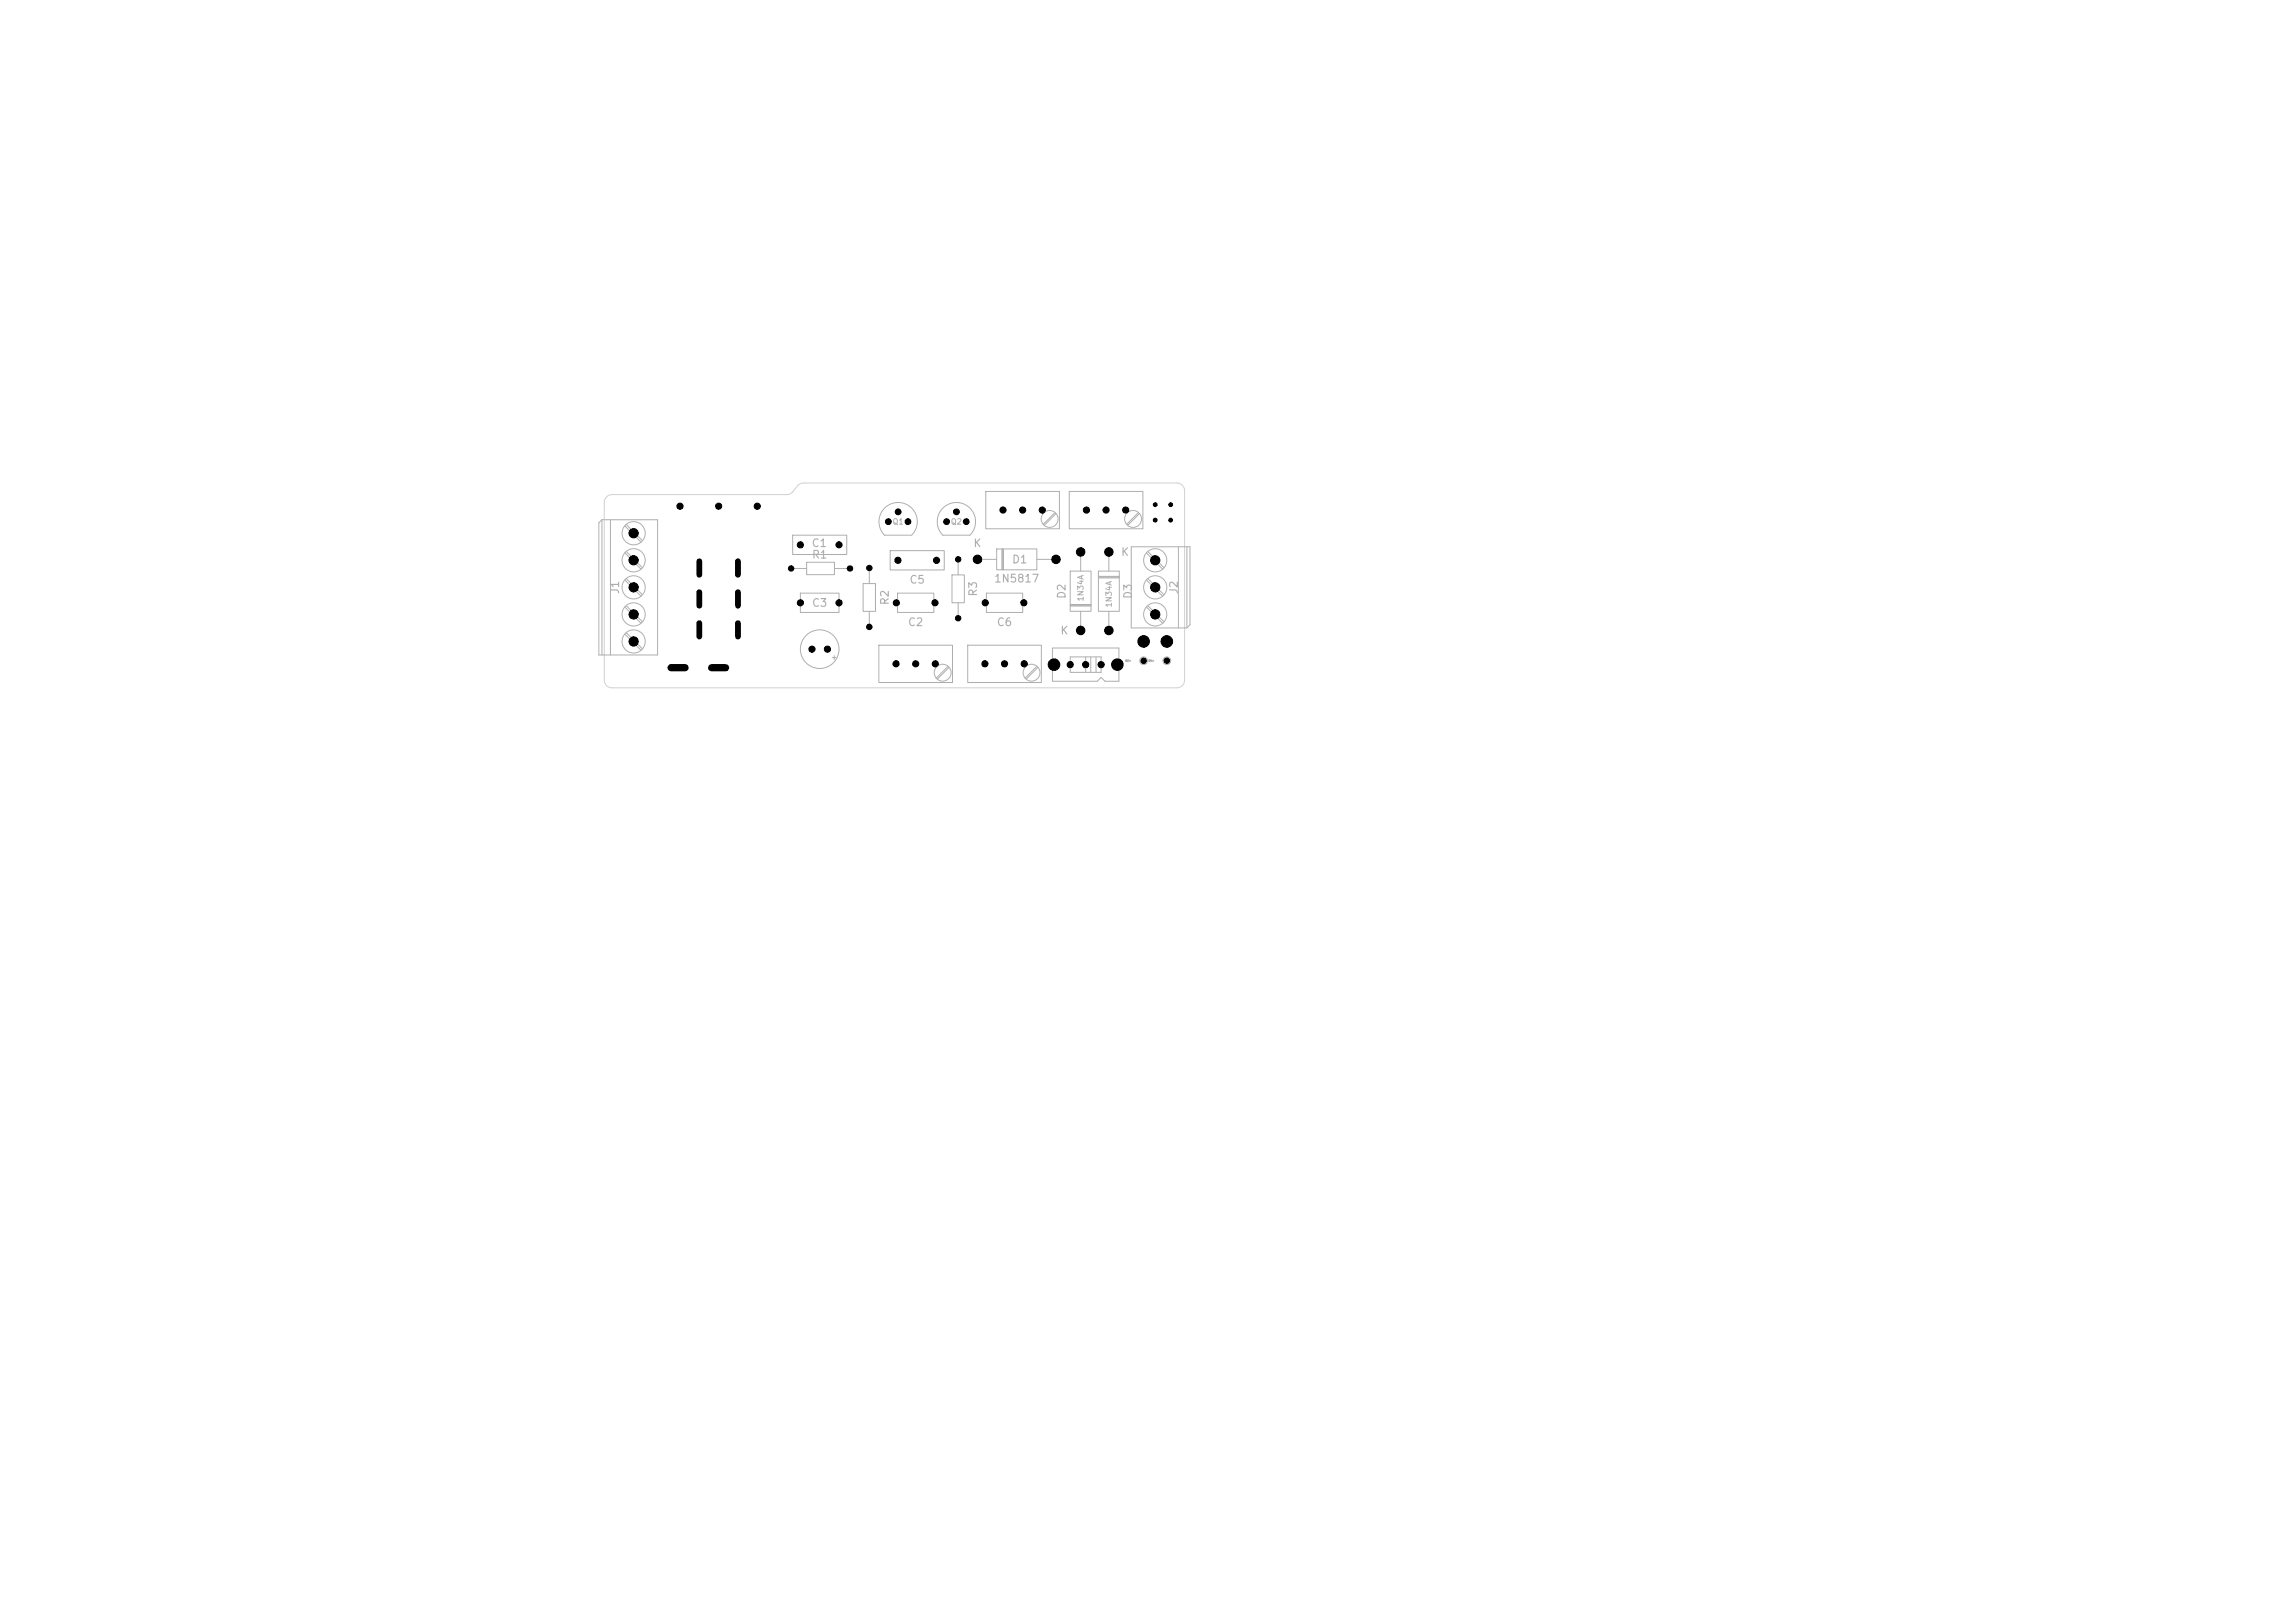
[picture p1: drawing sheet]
<svg xmlns="http://www.w3.org/2000/svg" width="297mm" height="210mm" viewBox="0 0 297 210" stroke-linecap="round" stroke-linejoin="round" font-family="sans-serif">
<defs><g id="words">
<g font-size="1" fill="#afafaf">
<text x="105" y="71">C1</text>
<text x="125.9" y="71">K</text>
<text x="80.4" y="77" transform="rotate(-90 80.4 77)">J1</text>
<text x="105" y="72.5">R1</text>
<text x="117.6" y="75.8">C5</text>
<text x="126.7" y="77.3" transform="rotate(-90 126.7 77.3)">R3</text>
<text x="128.6" y="75.6">1N5817</text>
<text x="130.9" y="73.1">D1</text>
<text x="138.1" y="77.6" transform="rotate(-90 138.1 77.6)">D2</text>
<text x="145" y="72.2">K</text>
<text x="146.7" y="77.6" transform="rotate(-90 146.7 77.6)">D3</text>
<text x="152.7" y="77" transform="rotate(-90 152.7 77)">J2</text>
<text x="105" y="78.8">C3</text>
<text x="115.3" y="78.4" transform="rotate(-90 115.3 78.4)">R2</text>
<text x="117.4" y="81.3">C2</text>
<text x="128.9" y="81.3">C6</text>
<text x="137.1" y="82.3">K</text>
</g>
<g font-size=".7" fill="#afafaf">
<text x="115.4" y="68">Q1</text>
<text x="123" y="68">Q2</text>
<text x="140.4" y="77.9" transform="rotate(-90 140.4 77.9)">1N34A</text>
<text x="144" y="78.7" transform="rotate(-90 144 78.7)">1N34A</text>
</g>
<g font-size=".3" fill="#afafaf">
<text x="145.6" y="85.7">9V+</text>
<text x="148.6" y="85.7">9V+</text>
</g>
</g></defs>
<path d="M78.5 64.3l.3-.2 .4-.1h22.7l.6-.2 .9-1.1 .6-.2h48.3a1 1 0 0 1 1 1v24.5a1 1 0 0 1-1 1h-73.1a1 1 0 0 1-1-1v-23l.1-.3z" fill="none" stroke="#d0d2cd" stroke-width=".13"/>
<g fill="none" stroke="#afafaf" stroke-width=".13">
<path d="M77.5 67.7l.4-.4h7.2v17.5h-7.6zM77.9 67.3v17.5M79 67.3v17.5M80.9 68l2.1 2.1M80.9 71.5l2.1 2.1M80.9 75l2.1 2.1M80.9 78.5l2.1 2.1M81 67.9l2.1 2.1M81 71.4l2.1 2.1M81 74.9l2.1 2.1M81 78.4l2.1 2.1M102.4 73.6h2"/>
<path d="M102.6 69.3h7v2.4h-7zM103.6 76.7h5v2.6h-5zM104.4 72.8h3.6v1.6h-3.6zM108 73.6h2M111.7 75.5h1.6v3.6h-1.6zM112.5 73.5v2M112.5 79.1v2M114.5 69.3h3.5M114.5 69.3a2.48 2.48 0 0 1 0-3.6 2.48 2.48 0 0 1 3.5 0 2.48 2.48 0 0 1 0 3.6M115.2 71.3h7v2.4h-7zM116.1 76.7h4.7v2.6h-4.7zM122 69.3h3.5"/>
<path d="M122 69.3a2.48 2.48 0 0 1 0-3.6 2.48 2.48 0 0 1 3.5 0 2.48 2.48 0 0 1 0 3.6M123.2 74.4h1.6v3.6h-1.6zM124 72.4v2M124 78v2M126.5 72.4h2.5M127.6 63.6h9.5v4.8h-9.5zM127.6 76.7h4.8v2.6h-4.8zM129 71h5.2v2.7h-5.2zM129.7 71v2.7M129.8 71v2.7M129.9 71v2.7M134.2 72.4h2.5"/>
<path d="M136.5 66.3l-1.5 1.5M136.7 66.5l-1.6 1.5M138.4 63.6h9.5v4.8h-9.5zM138.5 78.2h2.7M138.5 78.3h2.7M138.5 78.4h2.7M138.5 73.9h2.7v5.2h-2.7zM139.8 71.4v2.5M139.8 79.1v2.5M142.1 74.6h2.7M142.1 74.7h2.7M142.1 74.8h2.7"/>
<path d="M142.2 73.9h2.7v5.2h-2.7zM143.5 71.4v2.5M143.5 79.1v2.5M146.4 70.8h7.6v10.1l-.4 .4h-7.2zM147.3 66.3l-1.5 1.5M147.5 66.5l-1.6 1.5M148.4 71.5l2.1 2.1M148.4 75l2.1 2.1M148.4 78.5l2.1 2.1M148.5 71.4l2.1 2.1M148.5 74.9l2.1 2.1M148.5 78.4l2.1 2.1"/>
<path d="M152.5 70.8v10.5M153.6 70.8v10.5M80.9 82l2.1 2.1M81 81.9l2.1 2.1M107.7 85.1h.5M108 84.8v.5M113.7 83.5h9.6v4.8h-9.6zM122.7 86.2l-1.5 1.5M122.8 86.3l-1.5 1.6M125.2 83.5h9.6v4.8h-9.6zM134.2 86.2l-1.5 1.5M134.3 86.3l-1.5 1.6"/>
<path d="M136.2 83.9h8.6v4.3h-1.8l-.5-.5-.5 .5h-5.8zM138.5 85h4v2h-4zM140.5 85v2M141.2 85v2M141.8 85v2"/>
<circle cx="82" cy="72.5" r="1.5"/>
<circle cx="82" cy="79.5" r="1.5"/>
<circle cx="82" cy="69" r="1.5"/>
<circle cx="82" cy="76" r="1.5"/>
<circle cx="135.8" cy="67.1" r="1.09"/>
<circle cx="146.6" cy="67.1" r="1.09"/>
<circle cx="149.5" cy="72.5" r="1.5"/>
<circle cx="149.5" cy="79.5" r="1.5"/>
<circle cx="149.5" cy="76" r="1.5"/>
<circle cx="82" cy="83" r="1.5"/>
<circle cx="106.1" cy="84" r="2.5"/>
<circle cx="122" cy="87" r="1.09"/>
<circle cx="133.5" cy="87" r="1.09"/>
<circle cx="148" cy="85.5" r=".5"/>
<circle cx="151" cy="85.5" r=".5"/>
</g>
<g fill="#000" stroke="#000" stroke-width=".13">
<circle cx="82" cy="72.5" r=".6"/>
<circle cx="82" cy="79.5" r=".6"/>
<circle cx="82" cy="69" r=".6"/>
<circle cx="82" cy="76" r=".6"/>
<circle cx="88" cy="65.5" r=".4"/>
<circle cx="93" cy="65.5" r=".4"/>
<circle cx="98" cy="65.5" r=".4"/>
<circle cx="102.4" cy="73.6" r=".35"/>
<circle cx="103.6" cy="78" r=".4"/>
<circle cx="103.6" cy="70.5" r=".4"/>
<circle cx="108.6" cy="78" r=".4"/>
<circle cx="108.6" cy="70.5" r=".4"/>
<circle cx="110" cy="73.6" r=".35"/>
<circle cx="112.5" cy="73.5" r=".35"/>
<circle cx="115" cy="67.5" r=".37"/>
<circle cx="116" cy="78" r=".4"/>
<circle cx="116.2" cy="72.5" r=".4"/>
<circle cx="116.2" cy="66.2" r=".37"/>
<circle cx="117.5" cy="67.5" r=".37"/>
<circle cx="121" cy="78" r=".4"/>
<circle cx="121.2" cy="72.5" r=".4"/>
<circle cx="122.5" cy="67.5" r=".37"/>
<circle cx="123.8" cy="66.2" r=".37"/>
<circle cx="124" cy="72.4" r=".35"/>
<circle cx="125" cy="67.5" r=".37"/>
<circle cx="126.5" cy="72.4" r=".55"/>
<circle cx="127.5" cy="78" r=".4"/>
<circle cx="129.8" cy="66" r=".4"/>
<circle cx="132.3" cy="66" r=".4"/>
<circle cx="132.5" cy="78" r=".4"/>
<circle cx="134.9" cy="66" r=".4"/>
<circle cx="136.7" cy="72.4" r=".55"/>
<circle cx="139.8" cy="71.4" r=".55"/>
<circle cx="140.6" cy="66" r=".4"/>
<circle cx="143.1" cy="66" r=".4"/>
<circle cx="143.5" cy="71.4" r=".55"/>
<circle cx="145.7" cy="66" r=".4"/>
<circle cx="149.5" cy="72.5" r=".6"/>
<circle cx="149.5" cy="79.5" r=".6"/>
<circle cx="149.5" cy="67.3" r=".25"/>
<circle cx="149.5" cy="65.3" r=".25"/>
<circle cx="149.5" cy="76" r=".6"/>
<circle cx="151.5" cy="67.3" r=".25"/>
<circle cx="151.5" cy="65.3" r=".25"/>
<circle cx="82" cy="83" r=".6"/>
<circle cx="105.1" cy="84" r=".4"/>
<circle cx="107.1" cy="84" r=".4"/>
<circle cx="112.5" cy="81.1" r=".35"/>
<circle cx="116" cy="85.9" r=".4"/>
<circle cx="118.5" cy="85.9" r=".4"/>
<circle cx="121" cy="85.9" r=".4"/>
<circle cx="124" cy="80" r=".35"/>
<circle cx="127.5" cy="85.9" r=".4"/>
<circle cx="130" cy="85.9" r=".4"/>
<circle cx="132.5" cy="85.9" r=".4"/>
<circle cx="136.4" cy="86" r=".75"/>
<circle cx="138.5" cy="86" r=".4"/>
<circle cx="139.8" cy="81.6" r=".55"/>
<circle cx="140.5" cy="86" r=".4"/>
<circle cx="142.5" cy="86" r=".4"/>
<circle cx="143.5" cy="81.6" r=".55"/>
<circle cx="144.6" cy="86" r=".75"/>
<circle cx="148" cy="83" r=".75"/>
<circle cx="148" cy="85.5" r=".35"/>
<circle cx="151" cy="83" r=".75"/>
<circle cx="151" cy="85.5" r=".35"/>
</g>
<path d="M90.5 72.6v1.8M90.5 76.6v1.8M95.5 72.6v1.8M95.5 76.6v1.8M90.5 80.6v1.8M95.5 80.6v1.8" fill="none" stroke="#000" stroke-width=".75"/>
<path d="M86.9 86.4h1.7M92.1 86.4h1.8" fill="none" stroke="#000" stroke-width=".95"/>
<use href="#words"/>
</svg>
